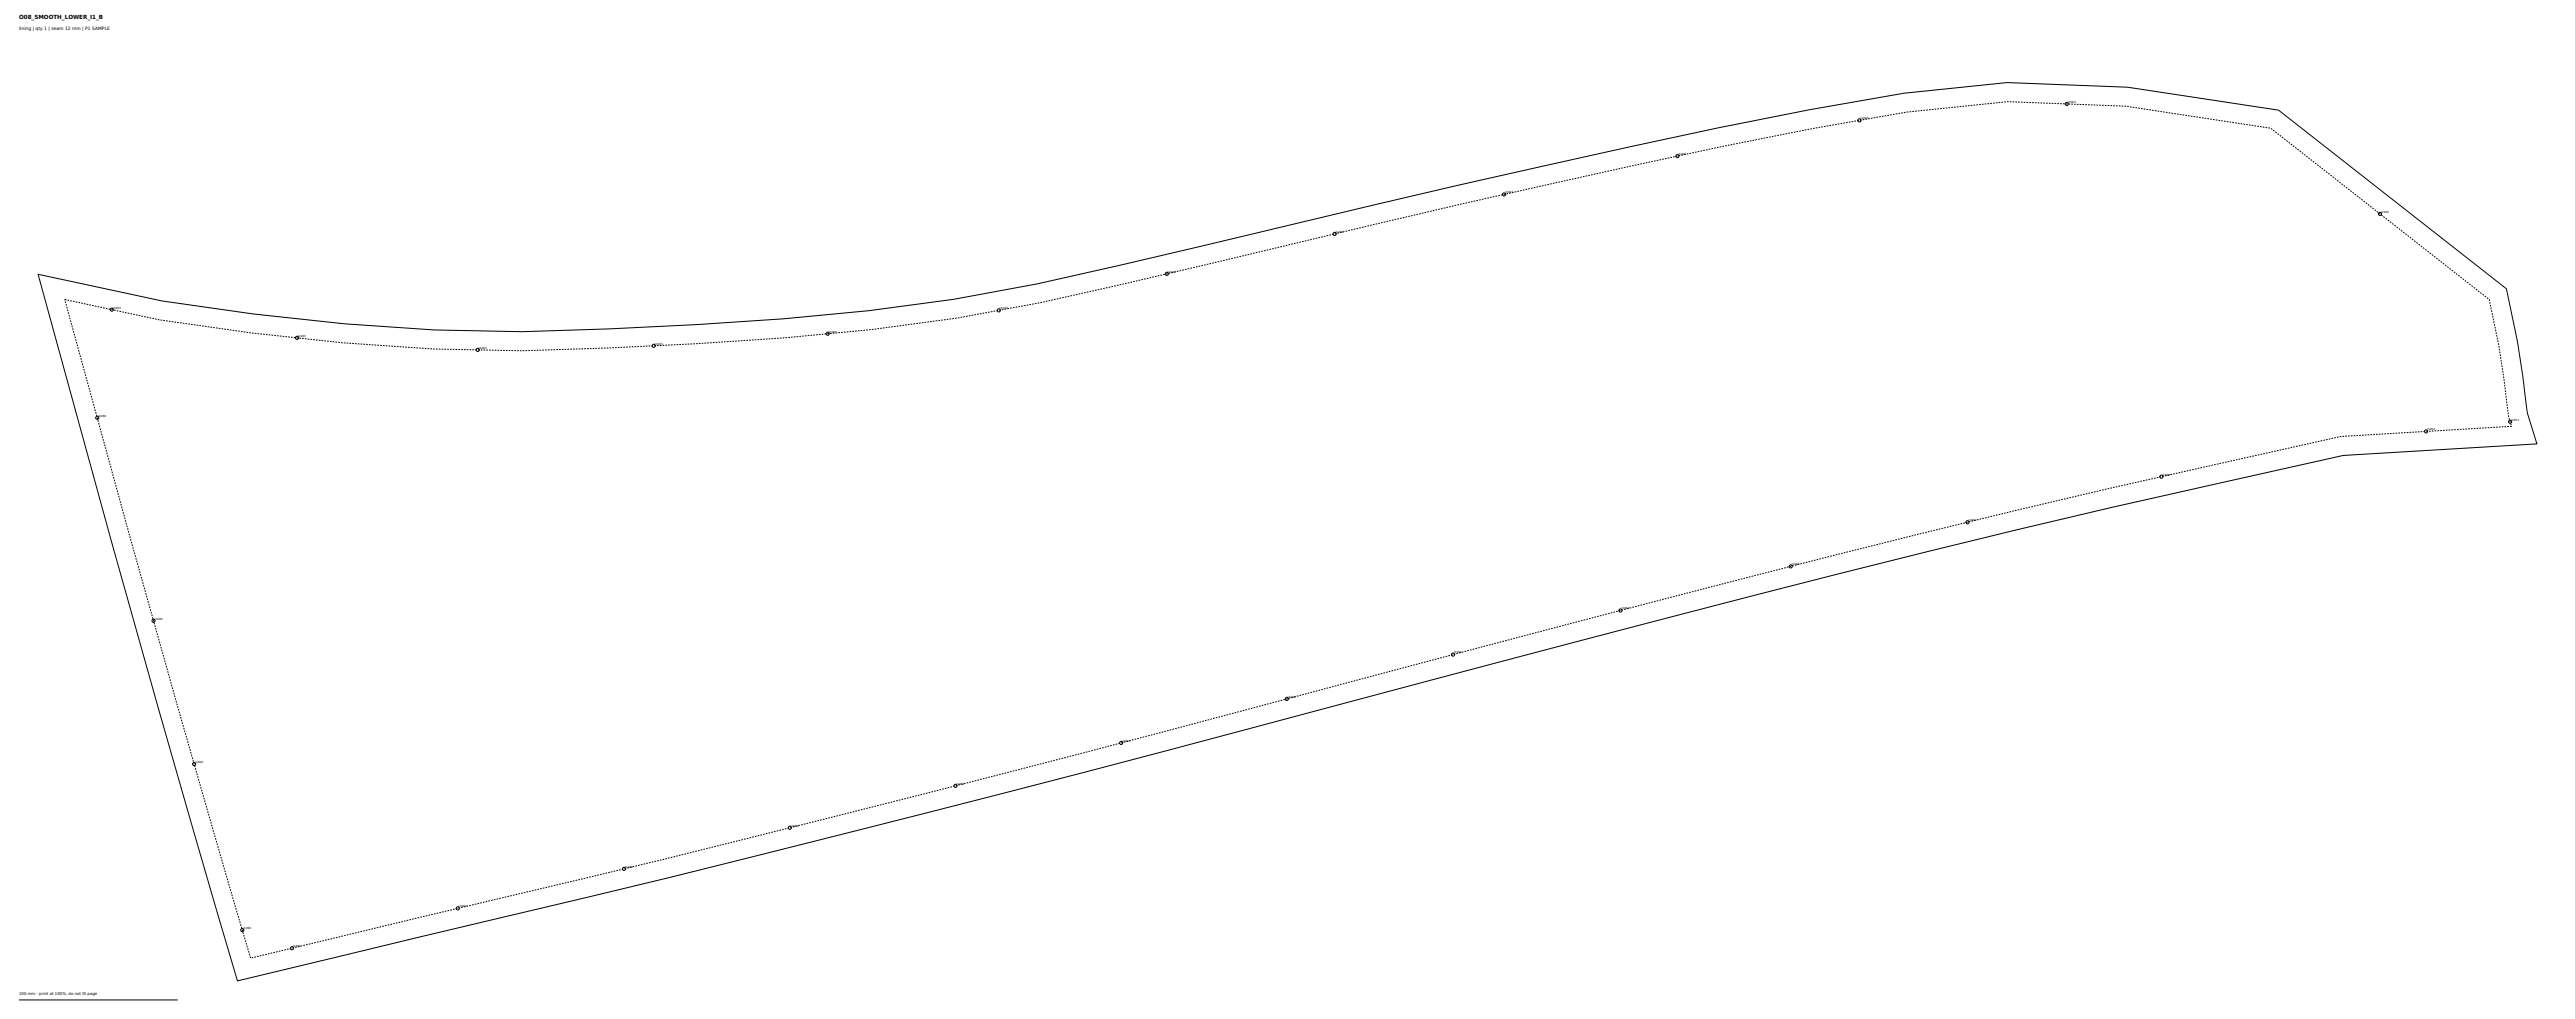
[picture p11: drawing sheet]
<svg xmlns="http://www.w3.org/2000/svg" width="1623mm" height="642mm" viewBox="0 0 1623 642" stroke-linecap="round" stroke-linejoin="round" font-family="sans-serif">
<defs><g id="words">
<text font-size="3.5" x="12" y="12">O08_SMOOTH_LOWER_I1_B</text>
<text font-size="2.8" x="12" y="19">lining | qty 1 | seam 12 mm | P1 SAMPLE</text>
<text font-size="2.5" x="12" y="627">100 mm - print at 100%, do not fit page</text>
<g font-size="1.8">
<text x="1303" y="65">J1093</text>
<text x="1173" y="75">J1093</text>
<text x="1058" y="98">J1093</text>
<text x="949" y="122">J1093</text>
<text x="1501" y="134">J1093</text>
<text x="842" y="147">J1093</text>
<text x="736" y="172">J1093</text>
<text x="71" y="194">J1093</text>
<text x="630" y="195">J1093</text>
<text x="522" y="209">J1093</text>
<text x="188" y="212">J1093</text>
<text x="302" y="220">J1093</text>
<text x="413" y="217">J1093</text>
<text x="62" y="262">J1080</text>
<text x="1583" y="265">J1051</text>
<text x="1530" y="271">J1092</text>
<text x="1363" y="299">J1092</text>
<text x="1241" y="328">J1092</text>
<text x="1129" y="356">J1092</text>
<text x="1022" y="384">J1092</text>
<text x="97" y="390">J1080</text>
<text x="916" y="412">J1092</text>
<text x="812" y="439">J1092</text>
<text x="707" y="467">J1092</text>
<text x="123" y="480">J1090</text>
<text x="603" y="494">J1092</text>
<text x="498" y="521">J1092</text>
<text x="394" y="546">J1092</text>
<text x="289" y="571">J1092</text>
<text x="153" y="585">J1090</text>
<text x="185" y="596">J1092</text>
</g>
</g></defs>
<g fill="none" stroke="#000" stroke-width=".63">
<path d="M24 173l78 17a1422 1422 0 0 0 227 19 2743 2743 0 0 0 219-13l53-8 53-9 52-12 212-50 165-36 57-12 60-10 65-7 76 3 95 14 144 113a642 642 0 0 1 13 78l6 20-122 7-146 32-117 28-110 28-159 42-261 69-157 40-105 26-272 66-50-170-30-107zM12 630h100"/>
<circle cx="1172" cy="76" r="1"/>
<circle cx="1303" cy="65" r="1"/>
<circle cx="1057" cy="98" r="1"/>
<circle cx="948" cy="122" r="1"/>
<circle cx="1500" cy="135" r="1"/>
<circle cx="841" cy="147" r="1"/>
<circle cx="735" cy="172" r="1"/>
<circle cx="70" cy="195" r="1"/>
<circle cx="630" cy="195" r="1"/>
<circle cx="187" cy="213" r="1"/>
<circle cx="412" cy="218" r="1"/>
<circle cx="522" cy="210" r="1"/>
<circle cx="301" cy="220" r="1"/>
<circle cx="61" cy="263" r="1"/>
<circle cx="1529" cy="272" r="1"/>
<circle cx="1582" cy="266" r="1"/>
<circle cx="1362" cy="300" r="1"/>
<circle cx="1240" cy="329" r="1"/>
<circle cx="1129" cy="357" r="1"/>
<circle cx="97" cy="391" r="1"/>
<circle cx="1021" cy="384" r="1"/>
<circle cx="916" cy="412" r="1"/>
<circle cx="811" cy="440" r="1"/>
<circle cx="707" cy="468" r="1"/>
<circle cx="122" cy="481" r="1"/>
<circle cx="602" cy="495" r="1"/>
<circle cx="498" cy="521" r="1"/>
<circle cx="393" cy="547" r="1"/>
<circle cx="289" cy="572" r="1"/>
<circle cx="153" cy="586" r="1"/>
<circle cx="184" cy="597" r="1"/>
</g>
<path d="M41 189l59 12a1435 1435 0 0 0 229 20 2757 2757 0 0 0 220-13l54-8 53-9 53-12 212-51 164-36 57-11 60-10 63-7 75 3 91 14 138 108a627 627 0 0 1 12 74l2 5-108 7-146 33-60 14-113 28-108 28-315 83-157 41-157 39-261 62-46-159z" fill="none" stroke="#000" stroke-width=".63" stroke-dasharray="1.1 .7" stroke-linecap="butt"/>
<use href="#words"/>
</svg>
